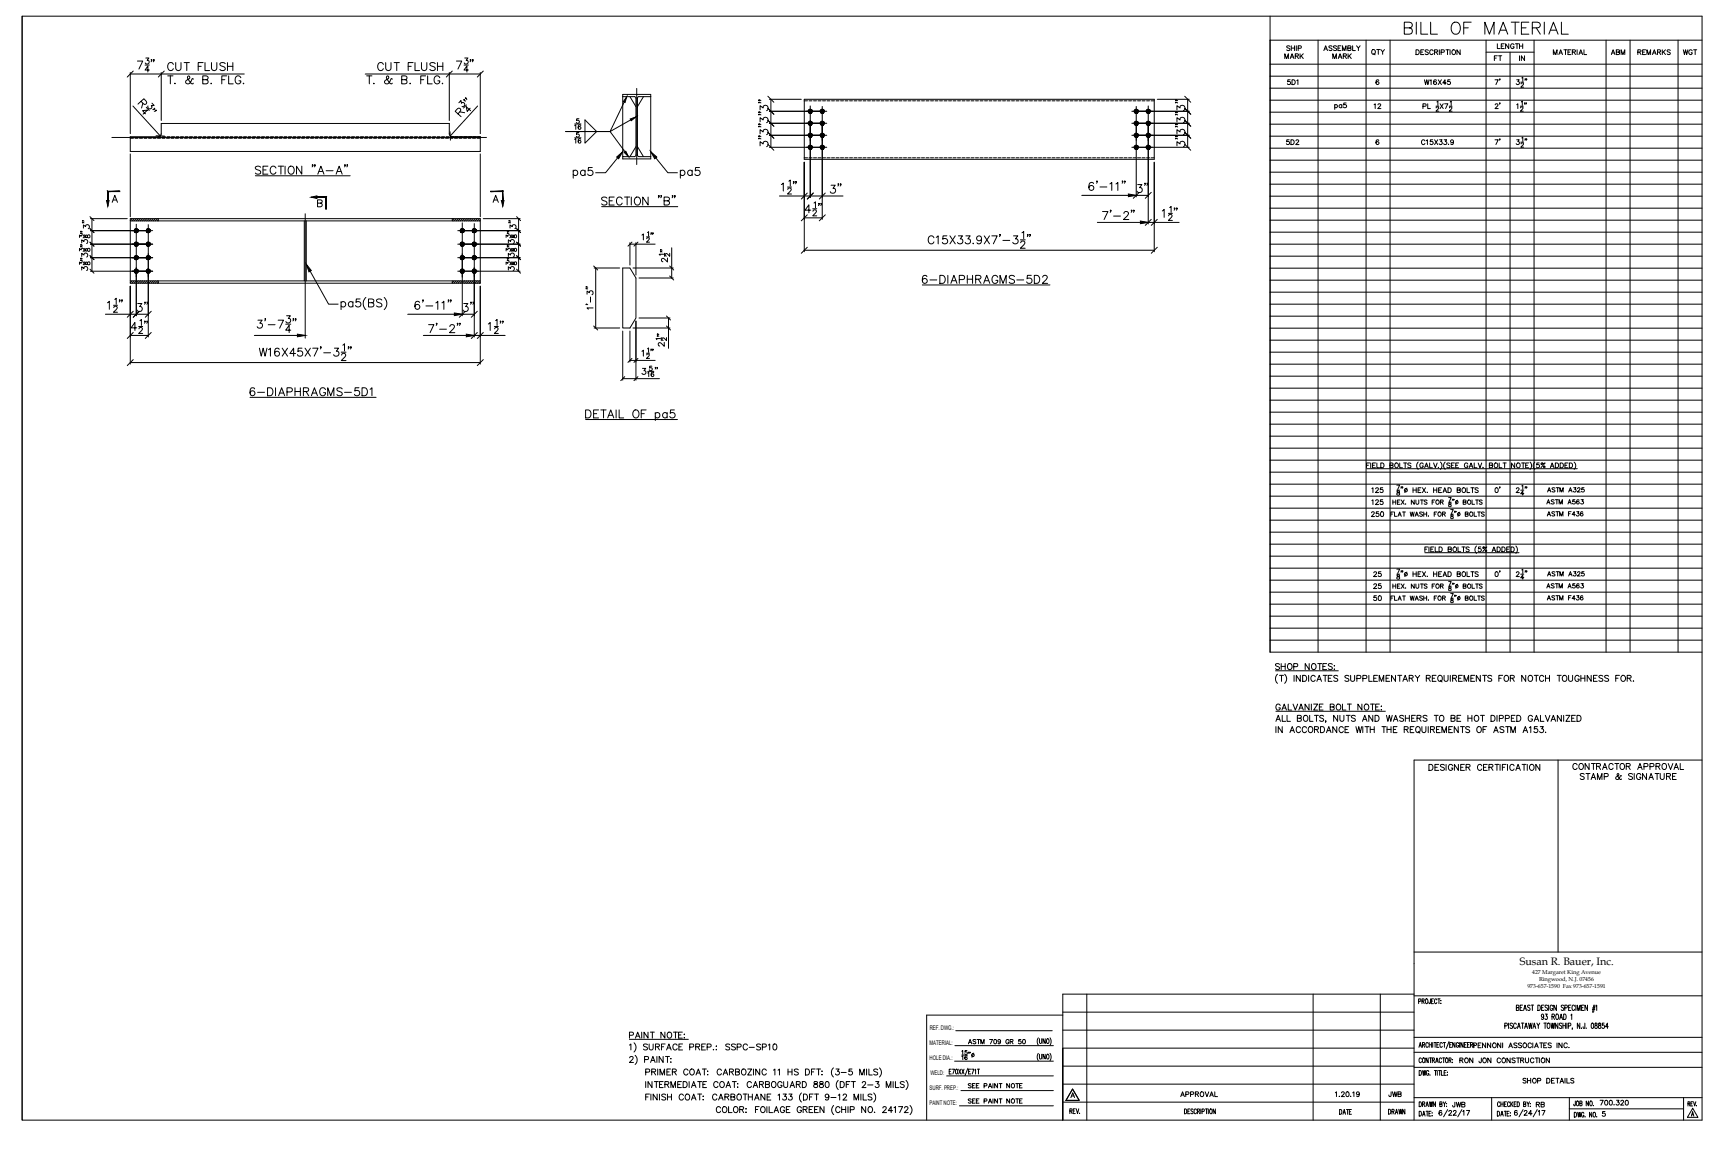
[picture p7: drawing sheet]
<svg xmlns="http://www.w3.org/2000/svg" width="914mm" height="610mm" viewBox="0 0 914 610" stroke-linecap="round" stroke-linejoin="round" font-family="sans-serif">
<defs><g id="words">
<text font-size="10.6" x="742" y="19">BILL OF MATERIAL</text>
<text font-size="10.1" x="134" y="94">SECTION &quot;A-A&quot;</text>
<g font-size="9.7">
<text x="302" y="96">pa5</text>
<text x="359" y="96">pa5</text>
<text x="317" y="110">SECTION &quot;B&quot;</text>
<text x="309" y="224">DETAIL OF pa5</text>
</g>
<g font-size="9.3">
<text x="582" y="117">7'-2&quot;</text>
<text x="487" y="152">6-DIAPHRAGMS-5D2</text>
</g>
<g font-size="8.8">
<text x="575" y="102">6'-11&quot;</text>
<text x="219" y="165">6'-11&quot;</text>
<text x="226" y="177">7'-2&quot;</text>
<text x="131" y="211">6-DIAPHRAGMS-5D1</text>
</g>
<text font-size="7.1" x="309" y="77" transform="rotate(-90 309 77)">516</text>
<g font-size="6.6">
<text x="706" y="59">pa5</text>
<text x="755" y="409">DESIGNER CERTIFICATION</text>
</g>
<g font-size="6.2">
<text x="725" y="30">QTY</text>
<text x="772" y="564">RON JON CONSTRUCTION</text>
</g>
<g font-size="5.7">
<text x="748" y="30">DESCRIPTION</text>
<text x="791" y="27">LENGTH</text>
<text x="821" y="30">MATERIAL</text>
<text x="852" y="30">ABM</text>
<text x="866" y="30">REMARKS</text>
<text x="890" y="30">WGT</text>
<text x="790" y="33">FT</text>
<text x="803" y="33">IN</text>
<text x="681" y="46">5D1</text>
<text x="753" y="46">W16X45</text>
<text x="795" y="46" transform="rotate(-90 795 46)">7'</text>
<text x="726" y="59">12</text>
<text x="795" y="59" transform="rotate(-90 795 59)">2'</text>
<text x="680" y="78">5D2</text>
<text x="751" y="78">C15X33.9</text>
<text x="795" y="78" transform="rotate(-90 795 78)">7'</text>
<text x="725" y="262">125</text>
<text x="795" y="262" transform="rotate(-90 795 262)">0'</text>
<text x="725" y="268">125</text>
<text x="725" y="274">250</text>
<text x="726" y="306">25</text>
<text x="795" y="306" transform="rotate(-90 795 306)">0'</text>
<text x="726" y="313">25</text>
<text x="726" y="319">50</text>
<text x="804" y="511">Susan R. Bauer, Inc.</text>
<text x="779" y="556">PENNONI ASSOCIATES INC.</text>
<text x="805" y="574">SHOP DETAILS</text>
<text x="624" y="581">APPROVAL</text>
<text x="706" y="581">1.20.19</text>
<text x="734" y="581">JWB</text>
<text x="768" y="587">JWB</text>
<text x="812" y="587">RB</text>
<text x="846" y="586">700.320</text>
<text x="708" y="591">DATE</text>
</g>
<g font-size="5.3">
<text x="818" y="261">ASTM A325</text>
<text x="818" y="268">ASTM A563</text>
<text x="818" y="274">ASTM F436</text>
<text x="818" y="306">ASTM A325</text>
<text x="818" y="312">ASTM A563</text>
<text x="818" y="319">ASTM F436</text>
<text x="512" y="554">ASTM 709 GR 50</text>
<text x="512" y="577">SEE PAINT NOTE</text>
<text x="512" y="585">SEE PAINT NOTE</text>
</g>
<g font-size="3.3">
<text x="492" y="545">REF. DWG.:</text>
<text x="492" y="553">MATERIAL:</text>
<text x="492" y="561">HOLE DIA.:</text>
<text x="492" y="569">WELD:</text>
<text x="492" y="577">SURF. PREP.:</text>
<text x="492" y="585">PAINT NOTE:</text>
</g>
<g font-size="3">
<text x="811" y="515">427 Margaret King Avenue</text>
<text x="814" y="519">Ringwood, N.J. 07456</text>
<text x="808" y="523">973-657-1590 Fax 973-657-1591</text>
</g>
</g></defs>
<!-- layer: DIMENSIONS -->
<g fill="none" stroke="#000" stroke-width=".53">
<path d="M69 38v33M69 39h60M73 32h3l-2 5M77 34h2M77 31h2l-1 1a1.1 1.1 0 0 1 1 2 1.1 1.1 0 0 1-2-1M79 37h-2l1-2v3M80 32v1M82 32l-1 1M85 38v26M92 34a1.6 1.6 0 0 0-2-1 1.6 1.6 0 0 0-1 2 1.7 1.7 0 0 0 0 2 1.7 1.7 0 0 0 3 0v-1M93 33v3l1 1h2v-4M97 33h3"/>
<path d="M99 33v4M105 35h1M108 33h-3v4M108 33v4h3M112 33v3l1 1h2v-4M119 34l-1-1-2 1 1 1 2 1-1 1h-2M120 35h3M120 33v4M123 33v4M193 39h61M203 34a1.6 1.6 0 0 0-2-1 1.6 1.6 0 0 0-1 2 1.7 1.7 0 0 0 0 2 1.7 1.7 0 0 0 3 0v-1M204 33v3l1 1h2v-4"/>
<path d="M209 33h2M210 33v4M216 35h2M219 33h-3v4M220 33v4h2M223 33v3l1 1h2v-4M230 34l-1-1-2 1 1 1 2 1-1 1h-2M231 35h3M231 33v4M234 33v4M238 38v26M242 32h2l-2 5"/>
<path d="M246 34h2M246 31h2l-1 1a1.1 1.1 0 0 1 0 2 1.1 1.1 0 0 1-1-1M248 37h-2l1-2v3M249 32v1M250 32v1M254 38v33M70 56l15 16M75 54l1 1 2-1-2-2-3 3M76 55l-1 2M77 57l2 1M80 55l2 1h-2a1.1 1.1 0 0 1-1 2 1.1 1.1 0 0 1-1-2M82 58h-1"/>
<path d="M83 58l-1 1M89 40h3M90 40v4M93 44h.1M102 42a2.5 2.5 0 0 1-4 2v-1l2-2v-1l-1 1v1l2 2h1M107 42h3v-1l-1-1h-2v4h3v-1l-1-1M112 44h.1M117 42h2M120 40h-3v4M121 40v4h2M127 41a1.5 1.5 0 0 0-1-1 1.5 1.5 0 0 0-2 2v1a1.5 1.5 0 0 0 2 1 1.5 1.5 0 0 0 1-1h-1M129 44h.1"/>
<path d="M194 40h3M195 40v4M198 44h.1M208 42h-1a2.5 2.5 0 0 1-3 2v-1l2-2-1-1-1 1 1 1 2 2h1M213 42h2v-1l-2-1v4h2v-1l-1-1M217 44h.1M223 42h1M225 40h-2v4M226 40v4h3M233 41a1.5 1.5 0 0 0-2-1 1.5 1.5 0 0 0-1 2v1a1.5 1.5 0 0 0 1 1 1.5 1.5 0 0 0 2-1h-1M234 44h.1M243 54l1-1v2a1.1 1.1 0 0 1 2 0 1.1 1.1 0 0 1-2 1"/>
<path d="M243 59l3 1M246 53v1M246 52l1 1M247 56l-2 1M249 57l-2 2v-3l2 3M253 56l-15 16M330 54l-7 16h-24M337 47v40M402 54h1M402 53h1M402 59l1 1M402 58v-2l2 1a1.4 1.4 0 0 1 2-1 1.5 1.5 0 0 1 0 3"/>
<path d="M407 53h17M407 59h30M408 53v25M429 56v49M435 56v60M599 59h30M601 56v48M608 56v62M612 53h17M622 54h1M622 53h1M622 59l1 1"/>
<path d="M623 58v-2l1 1a1.6 1.6 0 0 1 3-1 1.6 1.6 0 0 1-1 3M628 53v25M59 73h198M77 60l-2-1 3-1-2 2M85 71l-1 1M242 60l2-2-1-1-2 2 3 3M299 70h24l8 10M304 67l1-1v2M304 66h3M306 63h-1v1a.9 .9 0 0 1 1 0 .9 .9 0 0 1 0 1 .9 .9 0 0 1-1 0M307 66a1.1 1.1 0 0 0-1 1 1.1 1.1 0 0 0 1 1 .7 .7 0 0 0 0-1 .7 .7 0 0 0-1 1M316 69l-6-6v13l6-6"/>
<path d="M334 63l-11 7h-24M402 60l1 1M402 67h1M402 66h1M402 73l1 1M402 72h1M402 64v-2l2 1a1.4 1.4 0 0 1 2-1 1.5 1.5 0 0 1 0 3M402 71v-2l2 1a1.4 1.4 0 0 1 2-1 1.4 1.4 0 0 1 0 2M402 77v-2l2 1a1.4 1.4 0 0 1 2-1 1.5 1.5 0 0 1 0 3M407 65h30M407 78h30M407 72h30"/>
<path d="M599 65h30M599 78h30M599 72h30M622 60l1 1M622 67h1M622 66h1M622 73l1 1M622 72h1M623 64v-2l1 1a1.6 1.6 0 0 1 3-1 1.6 1.6 0 0 1-1 3M623 71v-2l1 1a1.6 1.6 0 0 1 3-1 1.4 1.4 0 0 1-1 2M623 77v-2l1 1a1.6 1.6 0 0 1 3-1 1.6 1.6 0 0 1-1 3M69 81v34"/>
<path d="M135 93h50M254 81v34M327 84l-7 7h-5M347 84l6 7h5M413 98l1-1v4M417 99h2M417 96l1-1v3M420 96v1M421 96v1M426 86v47M440 98h2l-1 2a1.4 1.4 0 0 1 1 2 1.6 1.6 0 0 1-3-1M444 97l-1 1"/>
<path d="M445 97v1M602 98h2l-1 1a1.6 1.6 0 0 1 1 3 1.4 1.4 0 0 1-2-1M606 97v1M607 97v1M611 86v47M44 118h.1M44 117h.1M48 116h19M49 116v28M70 116l-1 1M71 116l-1 1M72 116l-1 1"/>
<path d="M72 119v48M73 116l-1 1M74 116l-1 1M75 116l-1 1M77 116l-2 1M78 116l-1 1M78 119v59M79 116l-1 1M80 116l-1 1M81 116l-1 1M82 116l-1 1M83 116l-1 1"/>
<path d="M84 116l-1 1M162 113v66M240 116l-1 1M241 116l-1 1M242 116l-1 1M244 116l-2 1M245 118v49M245 116l-1 1M246 116l-1 1M247 116l-1 1M248 116l-1 1M249 116l-1 1"/>
<path d="M250 116l-1 1M251 118v60M251 116l-1 1M253 116l-2 1M254 116l-1 1M254 116v1M256 116h19M269 118h1M269 117h1M274 116v28M318 109h41M412 104h34"/>
<path d="M417 100v-1l2 1-2 3h2M426 115h9M429 111h-3l2-3v5M430 110h2M430 112l1-1 1 1-2 2h2M431 107h1v3M433 108v1M435 108l-1 1M572 103h36M581 118h43M615 112l1-1v4M618 113h2"/>
<path d="M618 114l1-1 1 1-2 3h2M619 110l1-1v3M622 110l-1 1M623 110v1M42 126v-2l1 1a.8 .8 0 0 1 1-1 1 1 0 0 1 0 2M42 133v-1h1a.8 .8 0 0 1 1 0 .8 .8 0 0 1 0 1M42 140v-1h1a.8 .8 0 0 1 1 0 .8 .8 0 0 1 0 1M43 123l1 1M43 122l1 1M43 130l1 1M43 130h1M43 138h1"/>
<path d="M43 137h1M43 129v-2l1 1a1.1 1.1 0 0 1 2-1 1.1 1.1 0 0 1 0 2M43 136v-2l1 1a1.1 1.1 0 0 1 2-1 1.1 1.1 0 0 1 0 2M44 121v-2l1 1a1.1 1.1 0 0 1 2-1 1.1 1.1 0 0 1 0 2M45 124v2M45 131v2M45 139v1M45 125v1h1a1 1 0 0 1 0-1 1 1 0 0 1 1 0v1l-1-1zM45 132l1 1 1-2a.7 .7 0 0 1 1 1 1.1 1.1 0 0 1-2 1v-1zM45 139l1 1 1-1a.8 .8 0 0 1 1 0 .8 .8 0 0 1-1 1l-1-1zM48 122h33M48 129h33"/>
<path d="M48 136h33M242 122h33M242 129h33M242 136h33M268 126v-2l1 1a.8 .8 0 0 1 1-1 1 1 0 0 1 0 2M268 133v-1h1a.8 .8 0 0 1 1 0 .8 .8 0 0 1 0 1M268 140v-1h1a.8 .8 0 0 1 1 0 .8 .8 0 0 1 0 1M269 123v1M269 122v1M269 130v1M269 130h.1M269 138h.1"/>
<path d="M269 137h.1M269 129v-2l1 1a1.1 1.1 0 0 1 2-1 1.1 1.1 0 0 1 0 2M269 136v-2l1 1a1.1 1.1 0 0 1 2-1 1.1 1.1 0 0 1 0 2M270 121v-2l1 1a1.1 1.1 0 0 1 2-1 1.1 1.1 0 0 1-1 2M271 124v2M271 131v2M271 139v1M271 125v1h1a1 1 0 0 1 0-1 1 1 0 0 1 1 0v1l-1-1zM271 132l1 1 1-2a.8 .8 0 0 1 0 1 .8 .8 0 0 1-1 1v-1zM271 139l1 1 1-1a.8 .8 0 0 1 0 1l-1-1zM333 129h14M333 128v12"/>
<path d="M337 128v18M340 124v3M342 125h2M342 126h1h1l-2 2h2M343 123v2M345 123l-1 1M346 123l-1 1M350 133h.1M350 132h.1M351 135h-2M352 134v2M353 137v2l-2-2h-1l1 2"/>
<path d="M354 134v2l-2-2v1l1 1M355 131v16M426 132h185M494 126a1.5 1.5 0 0 0-2-1 1.5 1.5 0 0 0-1 1v1a1.5 1.5 0 0 0 1 2 1.5 1.5 0 0 0 2-1M495 126l1-1v4M501 125h-2v2a1.5 1.5 0 0 1 2 0 1.5 1.5 0 0 1 0 2 1.5 1.5 0 0 1-2-1M503 125l3 4M506 125l-3 4M507 125h2l-1 1a1.6 1.6 0 0 1 1 3 1.4 1.4 0 0 1-2-1M511 125h2l-1 1a1.6 1.6 0 0 1 1 3 1.4 1.4 0 0 1-2-1M515 129h.1M519 126a1.3 1.3 0 0 1-1 1 1.3 1.3 0 0 1-1-2 1.3 1.3 0 0 1 2 0v1a2 2 0 0 1-1 3l-1-1"/>
<path d="M521 125l3 4M524 125l-3 4M525 125h3l-2 4M529 124v1M531 127h3M536 125h3l-2 1a1.6 1.6 0 0 1 1 3 1.4 1.4 0 0 1-2-1M540 127h3M540 128h1h1l-2 3h3M541 123l1-1v4M544 124v1M545 124v1M43 143v-2l1 1a1.1 1.1 0 0 1 2-1 1.1 1.1 0 0 1 0 2"/>
<path d="M48 144h33M61 158v3M63 159v1M65 159l-1 1M69 151v42M70 149l-1 1M71 149l-1 1M72 149l-1 1M73 149l-1 1M74 149l-1 1M75 149l-1 1M77 149l-2 1"/>
<path d="M77 160l-1 1M78 149l-1 1M78 160v1M79 149l-1 1M80 149l-1 1M81 149l-1 1M82 149l-1 1M83 149l-1 1M84 149l-1 1M164 144l10 17h5M180 160v4M187 160v2"/>
<path d="M191 158h-2l-1 2a1.5 1.5 0 0 1 3 0 1.5 1.5 0 0 1-1 2 1.5 1.5 0 0 1-2 0M194 157a4 4 0 0 0 0 7M202 159l-1-1-2 1 1 1 2 1v1h-1h-2M203 157a4 4 0 0 1 0 7M240 149l-1 1M241 149l-1 1M242 144h33M242 149l-1 1M244 149l-2 1M245 149l-1 1M246 149l-1 1M247 149l-1 1"/>
<path d="M248 149l-1 1M249 149l-1 1M249 160v1M250 149l-1 1M251 160l-1 1M251 149l-1 1M253 149l-2 1M254 149l-1 1M254 149v1M254 151v42M269 143v-2l1 1a1.1 1.1 0 0 1 1-1 1.1 1.1 0 0 1 1 1 1.1 1.1 0 0 1 0 1M310 153h1"/>
<path d="M310 152h1M311 156v-2l1 1a1.1 1.1 0 0 1 2-1 1.1 1.1 0 0 1-1 2M312 157v3M314 142h14M315 142v32M335 142h21M338 147h18M488 151h68M56 166h22M57 160l1-1v5M60 162h2M60 163l1-1 1 1-2 2h2"/>
<path d="M69 178h9M72 173h-3l2-2v4M73 161h2l-1 1a1.6 1.6 0 0 1 1 3 1.6 1.6 0 0 1-3-1M73 173h3M74 174l1-1v1l-2 2h3M74 170l1-1v3M77 170l-1 1M78 170v1M135 178h27M136 169h3l-2 2a1.4 1.4 0 0 1 2 2 1.5 1.5 0 0 1-3 0M141 169l-1 1M142 172h4"/>
<path d="M147 169h3l-2 5M151 172h3M152 167h2l-1 2a1.3 1.3 0 0 1 1 1 1.3 1.3 0 0 1-1 1 1.3 1.3 0 0 1-2-1M154 175h-3l2-3v4M155 169v1M157 169l-1 1M180 160a1.5 1.5 0 0 1 3 0 1.4 1.4 0 0 1 0 2 1.5 1.5 0 0 1-3 0M187 160a1.4 1.4 0 0 0-2 0 1.4 1.4 0 0 0 0 2 1.4 1.4 0 0 0 2 0M195 160h2l1-1-3-1v4h3v-1l-1-1M216 166h35M224 178h43M245 161h3l-2 1a1.6 1.6 0 0 1 1 3 1.4 1.4 0 0 1-2-1"/>
<path d="M258 171h1v4M262 173h2M262 174l1-1 1 1-2 2h2M262 170l1-1v3M265 170v1M266 170v1M310 161h1M314 163h-3v1M314 174h14M330 175v26M333 175v17M335 174h20"/>
<path d="M337 170v31M338 168h17M348 178h1M348 177h1M350 179h-3l1 1M350 179v1M353 179v1l-2-1-1 1h1M354 168v16M69 192h185M137 184l1 4 1-4 1 4 1-4M142 185l1-1v4M148 185v-1a2.1 2.1 0 0 0-3 2 2.1 2.1 0 0 0 2 2 1.3 1.3 0 0 0 1-1 1.3 1.3 0 0 0-1-1 1.3 1.3 0 0 0-2 1"/>
<path d="M149 184l3 4M152 184l-3 4M156 187h-3l2-3v4M160 184h-2v2a1.5 1.5 0 0 1 2 0 1.5 1.5 0 0 1 0 2 1.5 1.5 0 0 1-3 0M161 184l3 4M164 184l-3 4M165 184h3l-2 4M170 184v1M171 187h4M177 184h2l-1 2a1.4 1.4 0 0 1 1 2 1.4 1.4 0 0 1-2 0M181 186h2M181 188v-1l2 1-2 3h2"/>
<path d="M181 183l1-1v4M185 184l-1 1M186 184l-1 1M333 191h14M340 186v-1v3M340 195h2l-1 1a1.1 1.1 0 0 1 1 2 1.1 1.1 0 0 1-2 0M342 187h2M342 188l1-1 1 1-2 2h2M343 185v-1v2M343 197v2M343 197h3M345 185l-1 1"/>
<path d="M345 194h-1v1a.8 .8 0 0 1 1 0 .8 .8 0 0 1 0 1 .8 .8 0 0 1-1 0M346 185l-1 1M346 197a1.1 1.1 0 0 0-2 1 1.1 1.1 0 0 0 2 1 .7 .7 0 0 0 0-1 .7 .7 0 0 0-1 1M347 194v1M348 194v1M352 181v2l-3-2-1 1 1 1M132 210h67M330 200h19M310 222h48M568 576l3 6h-7z"/>
</g>
<!-- layer: OBJECT -->
<g fill="none" stroke="#000" stroke-width=".53">
<path d="M330 51v-1h14v34h-14v-1M330 51h6v1l1 30-1 1h-6zM333 51l4 5M337 52v30M340 51l-3 5M344 51h-6l-1 1M426 53h185v31h-185zM426 53h1M428 53h2M430 53h2M433 53h1M435 53h2"/>
<path d="M438 53h1M440 53h2M442 53h2M445 53h1M447 53h2M450 53h1M452 53h2M454 53h2M457 53h1M459 53h2M461 53h2M464 53h1"/>
<path d="M466 53h2M469 53h1M471 53h2M473 53h2M476 53h1M478 53h2M480 53h2M483 53h1M485 53h2M488 53h1M490 53h2M492 53h2"/>
<path d="M495 53h1M497 53h2M500 53h1M502 53h2M504 53h2M507 53h1M509 53h2M511 53h2M514 53h1M516 53h2M519 53h1M521 53h2"/>
<path d="M523 53h2M526 53h1M528 53h2M530 53h2M533 53h1M535 53h2M538 53h1M540 53h2M542 53h2M545 53h1M547 53h2M550 53h1"/>
<path d="M552 53h2M554 53h2M557 53h1M559 53h2M561 53h2M564 53h1M566 53h2M569 53h1M571 53h2M573 53h2M576 53h1M578 53h2"/>
<path d="M581 53h1M583 53h1M585 53h2M588 53h1M590 53h2M592 53h2M595 53h1M597 53h2M600 53h1M602 53h2M604 53h2M607 53h1"/>
<path d="M609 53h2M69 73h2M71 73h2M74 73h1M76 73h2M79 73h1M81 73h2M83 73h2M85 72h-16v8h185v-8h-16M86 73h1M86 72h2M88 73h2"/>
<path d="M88 72h2M90 73h2M91 72h1M93 73h1M93 72h2M95 73h2M96 72h1M98 73h1M98 72h2M100 73h2M100 72h2M102 73h2"/>
<path d="M103 72h1M105 73h1M105 72h2M107 73h2M107 72h2M110 73h1M110 72h1M112 73h2M112 72h2M114 73h2M115 72h1M117 73h1"/>
<path d="M117 72h2M119 73h2M119 72h2M121 73h2M122 72h1M124 73h1M124 72h2M126 73h2M126 72h2M129 73h1M129 72h1M131 73h2"/>
<path d="M131 72h2M133 73h2M134 72h1M136 73h1M136 72h2M138 73h2M138 72h2M141 73h1M141 72h1M143 73h1M143 72h2M145 73h2"/>
<path d="M146 72h1M148 73h1M148 72h1M150 73h2M150 72h2M152 73h2M153 72h1M155 73h1M155 72h2M157 73h2M157 72h2M160 73h1"/>
<path d="M160 72h1M162 73h2M162 72h2M164 73h2M165 72h1M167 73h1M167 72h2M169 73h2M169 72h2M171 73h2M172 72h1M174 73h1"/>
<path d="M174 72h2M176 73h2M177 72h1M179 73h1M179 72h1M181 73h2M181 72h2M183 73h2M184 72h1M186 73h1M186 72h2M188 73h2"/>
<path d="M188 72h2M191 73h1M191 72h1M193 73h1M193 72h2M195 73h2M196 72h1M198 73h1M198 72h1M200 73h2M200 72h2M202 73h2"/>
<path d="M203 72h1M205 73h1M205 72h2M207 73h2M207 72h2M210 73h1M210 72h1M212 73h2M212 72h2M214 73h2M215 72h1M217 73h1"/>
<path d="M217 72h2M219 73h2M219 72h2M221 73h2M222 72h1M224 73h1M224 72h2M226 73h2M226 72h2M229 73h1M229 72h1M231 73h2"/>
<path d="M231 72h2M233 73h2M234 72h1M236 73h1M236 72h2M238 73h2M239 72l-1-1v-6h-153v6l-1 1M241 73h1M243 73h1M245 73h2M248 73h1M250 73h2"/>
<path d="M252 73h2M337 78l-4 5M337 78l3 5M337 82l1 1h6M426 83h1M428 83h2M430 83h2M433 83h1M435 83h2M438 83h1M440 83h2M442 83h2"/>
<path d="M445 83h1M447 83h2M450 83h1M452 83h2M454 83h2M457 83h1M459 83h2M461 83h2M464 83h1M466 83h2M469 83h1M471 83h2"/>
<path d="M473 83h2M476 83h1M478 83h2M480 83h2M483 83h1M485 83h2M488 83h1M490 83h2M492 83h2M495 83h1M497 83h2M500 83h1"/>
<path d="M502 83h2M504 83h2M507 83h1M509 83h2M511 83h2M514 83h1M516 83h2M519 83h1M521 83h2M523 83h2M526 83h1M528 83h2"/>
<path d="M530 83h2M533 83h1M535 83h2M538 83h1M540 83h2M542 83h2M545 83h1M547 83h2M550 83h1M552 83h2M554 83h2M557 83h1"/>
<path d="M559 83h2M561 83h2M564 83h1M566 83h2M569 83h1M571 83h2M573 83h2M576 83h1M578 83h2M581 83h1M583 83h1M585 83h2"/>
<path d="M588 83h1M590 83h2M592 83h2M595 83h1M597 83h2M600 83h1M602 83h2M604 83h2M607 83h1M609 83h2M69 116h185v34h-185zM69 117h185"/>
<path d="M84 116v1M161 117v32M162 117v32M239 116v1M69 149h185M84 149v1M239 149v1M330 142h3l4 5v21l-4 6h-3z"/>
</g>
<!-- layer: 0 -->
<g fill="none" stroke="#000" stroke-width=".53">
<path d="M71 38l-4 3M87 38l-3 3M239 38l-3 3M256 38l-3 3M406 57l3 3M406 51l3 3M627 57l3 3M627 51l3 3M83 72h4M238 70v4M406 64l3 3M406 70l3 3"/>
<path d="M406 76l3 4M627 64l3 3M627 70l3 3M627 76l3 4M48 115l2 2M273 115l2 2M427 102l-3 3M427 114l-3 3M430 102l-3 3M437 102l-3 3M437 114l-3 3M603 102l-3 3"/>
<path d="M609 102l-3 3M609 116l-3 3M612 116l-3 3M48 121l2 2M48 128l2 2M48 135l2 2M273 121l2 2M273 128l2 2M273 135l2 2M334 128l-2 2M338 128l-3 2M427 131l-3 3"/>
<path d="M612 131l-3 3M48 142l2 3M273 142l2 3M314 141l2 2M354 146l2 2M354 141l2 2M71 165l-4 3M71 176l-4 3M74 165l-3 3M80 165l-3 3M80 176l-3 3M246 165l-3 3"/>
<path d="M253 165l-4 3M253 176l-4 3M256 176l-3 3M314 173l2 2M353 173l2 2M353 167l2 2M71 190l-4 3M256 190l-3 3M331 199l-3 2M334 190l-2 2M338 199l-3 2M338 190l-3 2"/>
</g>
<!-- layer: DIMENSIONS -->
<g fill="#000" stroke="#000" stroke-width=".53">
<path d="M332 51l-1 3h-1zM429 59h1zM435 59h1zM601 59h1zM608 59h1zM334 63l3-1-3 2zM429 65h1zM429 78h1zM429 72h1zM435 65h1zM435 78h1zM435 72h1z"/>
<path d="M601 65l1 1zM601 78h1zM601 72h1zM608 65l1 1zM608 78h1zM608 72h1zM326 83l4-3-3 4zM330 81l1-1 2 3zM344 80l4 3-2 1zM597 103h4l-4 1zM603 117l5 1h-5zM72 122h1z"/>
<path d="M72 129h1v1zM72 136h1zM78 122h2h-1zM78 129h2l-1 1zM78 136h2zM245 122h1zM245 129h1v1zM245 136h1zM251 122h1zM251 129h1v1zM251 136h1zM72 144h1z"/>
<path d="M78 144h2zM162 140l3 3-1 1zM245 144v1v-1zM245 144h1zM251 144h1zM157 177l5 1h-5zM240 166h5l-5 1zM247 177l4 1h-4z"/>
<path d="M428 59v1l1-1zM429 59l-1 1zM429 59v1z"/>
<path d="M428 58l1 1zM428 58l1 1h-1zM428 59h1z"/>
<path d="M429 59v1zM429 59l1 1zM429 59l1 1v-1z"/>
<path d="M429 58v1v-1zM428 58l1 1zM428 58l1 1z"/>
<path d="M429 59h1v-1zM429 59l1-1zM429 58v1z"/>
<path d="M434 59v1l1-1zM435 59l-1 1zM435 59v1z"/>
<path d="M434 58l1 1zM434 58l1 1h-1zM434 59h1z"/>
<path d="M435 59v1h1zM435 59l1 1zM435 59l1 1v-1z"/>
<path d="M435 58v1l1-1zM435 58v1zM434 58l1 1z"/>
<path d="M435 59h1v-1zM435 59l1-1zM436 58l-1 1z"/>
<path d="M600 59l1 1v-1zM601 59v1zM601 59v1z"/>
<path d="M601 58h-1l1 1zM600 58l1 1h-1zM600 59h1z"/>
<path d="M601 59v1h1zM601 59l1 1zM601 59l1 1v-1z"/>
<path d="M601 58v1l1-1zM601 58v1zM601 58v1z"/>
<path d="M601 59h1v-1zM601 59l1-1zM602 58l-1 1z"/>
<path d="M607 59v1l1-1zM608 59l-1 1zM608 59v1z"/>
<path d="M607 58l1 1zM607 58l1 1h-1zM607 59h1z"/>
<path d="M608 59v1zM608 59v1zM608 59v1l1-1z"/>
<path d="M608 58v1v-1zM607 58l1 1zM607 58l1 1z"/>
<path d="M608 59h1v-1zM608 59v-1h1zM608 58v1z"/>
<path d="M428 66l1-1zM428 66l1-1-1 1zM429 65v1z"/>
<path d="M428 78v1l1-1zM429 78l-1 1zM429 78v1z"/>
<path d="M428 72h1zM429 72h-1zM429 72v1z"/>
<path d="M428 64v1h1zM428 65h1h-1zM428 65h1z"/>
<path d="M428 77v1h1zM428 78h1h-1zM428 78h1z"/>
<path d="M428 71l1 1zM428 71l1 1h-1zM428 72h1z"/>
<path d="M429 65v1zM429 65l1 1h-1zM429 65l1 1z"/>
<path d="M429 78v1zM429 78l1 1zM429 78l1 1v-1z"/>
<path d="M429 72v1zM429 72h1zM429 72h1z"/>
<path d="M429 64v1v-1zM428 64l1 1zM428 64l1 1z"/>
<path d="M429 77v1v-1zM428 77l1 1zM428 77l1 1z"/>
<path d="M429 71v1v-1zM428 71l1 1zM428 71l1 1z"/>
<path d="M429 65h1zM429 65l1-1zM429 64v1z"/>
<path d="M429 78h1zM429 78l1-1zM429 77v1z"/>
<path d="M429 72h1v-1zM429 72l1-1zM429 71v1z"/>
<path d="M434 66l1-1zM434 66l1-1v1zM435 65v1z"/>
<path d="M434 78v1l1-1zM435 78l-1 1zM435 78v1z"/>
<path d="M434 72h1zM435 72h-1zM435 72v1z"/>
<path d="M434 64v1h1zM434 65h1h-1zM434 65h1z"/>
<path d="M434 77v1h1zM434 78h1h-1zM434 78h1z"/>
<path d="M434 71l1 1zM434 71l1 1h-1zM434 72h1z"/>
<path d="M435 65v1h1zM435 65l1 1zM435 65l1 1z"/>
<path d="M435 78v1h1zM435 78l1 1zM435 78l1 1v-1z"/>
<path d="M435 72v1h1zM435 72h1zM435 72h1z"/>
<path d="M435 64v1l1-1zM435 64v1zM434 64l1 1z"/>
<path d="M435 77v1l1-1zM435 77v1zM434 77l1 1z"/>
<path d="M435 71v1l1-1zM435 71v1zM434 71l1 1z"/>
<path d="M435 65h1zM435 65l1-1zM436 64l-1 1z"/>
<path d="M435 78h1zM435 78l1-1zM436 77l-1 1z"/>
<path d="M435 72h1v-1zM435 72l1-1zM436 71l-1 1z"/>
<path d="M600 66h1v-1zM601 65v1zM601 65v1z"/>
<path d="M600 78l1 1v-1zM601 78v1zM601 78v1z"/>
<path d="M600 72h1zM601 72v1z"/>
<path d="M601 64l-1 1h1zM600 65h1h-1zM600 65h1z"/>
<path d="M601 77l-1 1h1zM600 78h1h-1zM600 78h1z"/>
<path d="M601 71h-1l1 1zM600 71l1 1h-1zM600 72h1z"/>
<path d="M601 65v1h1zM601 65l1 1zM601 65l1 1z"/>
<path d="M601 78v1h1zM601 78l1 1zM601 78l1 1v-1z"/>
<path d="M601 72v1h1zM601 72h1zM601 72h1z"/>
<path d="M601 64v1l1-1zM601 64v1zM601 64v1z"/>
<path d="M601 77v1l1-1zM601 77v1zM601 77v1z"/>
<path d="M601 71v1l1-1zM601 71v1zM601 71v1z"/>
<path d="M601 65h1zM601 65l1-1v1zM602 64l-1 1z"/>
<path d="M601 78h1zM601 78l1-1v1zM602 77l-1 1z"/>
<path d="M601 72h1v-1zM601 72l1-1zM602 71l-1 1z"/>
<path d="M607 66l1-1zM608 65l-1 1zM608 65v1z"/>
<path d="M607 78v1l1-1zM608 78l-1 1zM608 78v1z"/>
<path d="M607 72h1zM608 72h-1zM608 72v1z"/>
<path d="M607 64v1h1zM607 65h1h-1zM607 65h1z"/>
<path d="M607 77v1h1zM607 78h1h-1zM607 78h1z"/>
<path d="M607 71l1 1zM607 71l1 1h-1zM607 72h1z"/>
<path d="M608 65v1zM608 65v1zM608 65v1h1z"/>
<path d="M608 78v1zM608 78v1zM608 78v1l1-1z"/>
<path d="M608 72v1zM608 72h1z"/>
<path d="M608 64v1v-1zM607 64l1 1zM607 64l1 1z"/>
<path d="M608 77v1v-1zM607 77l1 1zM607 77l1 1z"/>
<path d="M608 71v1v-1zM607 71l1 1zM607 71l1 1z"/>
<path d="M608 65h1zM608 65v-1l1 1zM608 64v1z"/>
<path d="M608 78h1zM608 78v-1l1 1zM608 77v1z"/>
<path d="M608 72h1v-1zM608 72v-1h1zM608 71v1z"/>
<path d="M71 122h1zM71 123l1-1zM72 122v1z"/>
<path d="M71 130l1-1zM71 130l1-1zM72 129v1z"/>
<path d="M71 137l1-1zM71 137l1-1v1zM72 136v1z"/>
<path d="M71 121l1 1zM71 122h1zM71 122h1z"/>
<path d="M71 128l1 1zM71 129h1h-1zM71 129v1l1-1z"/>
<path d="M71 136h1zM71 136h1h-1zM71 136h1z"/>
<path d="M72 122v1zM72 122l1 1h-1zM72 122l1 1z"/>
<path d="M72 129v1zM72 129l1 1h-1zM72 129l1 1z"/>
<path d="M72 136v1zM72 136l1 1h-1zM72 136l1 1z"/>
<path d="M72 121v1zM72 121v1zM71 121l1 1v-1z"/>
<path d="M72 128v1zM72 128v1zM71 128l1 1z"/>
<path d="M72 135v1zM72 135v1zM71 136h1z"/>
<path d="M72 122h1zM72 122l1-1zM72 121v1l1-1z"/>
<path d="M72 129h1zM72 129l1-1zM72 128v1l1-1z"/>
<path d="M72 136h1zM72 136h1zM72 135v1h1z"/>
<path d="M77 122h1zM78 123v-1zM78 122v1z"/>
<path d="M77 130l1-1zM78 130v-1zM78 129v1z"/>
<path d="M77 137l1-1zM78 137v-1v1zM78 136v1z"/>
<path d="M78 121v1zM77 122h1zM77 122h1z"/>
<path d="M78 128v1zM77 129h1h-1zM77 129v1l1-1z"/>
<path d="M77 136h1h-1zM77 136h1z"/>
<path d="M78 122v1zM78 122l1 1zM78 122l1 1z"/>
<path d="M78 129v1zM78 129l1 1zM78 129l1 1z"/>
<path d="M78 136v1zM78 136l1 1zM78 136l1 1z"/>
<path d="M78 121v1zM78 121v1zM78 121v1v-1z"/>
<path d="M78 128v1zM78 128v1zM78 128v1z"/>
<path d="M78 135v1zM78 135v1z"/>
<path d="M78 122h2zM78 122l1-1zM79 121l-1 1 1-1z"/>
<path d="M78 129h2h-1zM78 129l1-1zM79 128l-1 1 1-1z"/>
<path d="M78 136h2h-1zM78 136h1zM79 135l-1 1h1z"/>
<path d="M244 122h1zM244 123l1-1zM245 122l-1 1h1z"/>
<path d="M244 130l1-1zM244 130l1-1zM245 129l-1 1h1z"/>
<path d="M244 137l1-1zM244 137l1-1-1 1zM245 136l-1 1h1z"/>
<path d="M244 121l1 1zM244 122h1zM244 122h1z"/>
<path d="M244 128l1 1zM244 129h1h-1zM244 129v1l1-1z"/>
<path d="M244 136h1zM244 136h1h-1zM244 136h1z"/>
<path d="M245 122v1zM245 122v1zM245 122v1z"/>
<path d="M245 129v1zM245 129v1zM245 129v1z"/>
<path d="M245 136v1zM245 136v1zM245 136v1z"/>
<path d="M245 121v1v-1zM244 121h1v1zM244 121l1 1-1-1z"/>
<path d="M245 128v1v-1zM244 128h1v1zM244 128l1 1z"/>
<path d="M245 135v1v-1zM244 135h1v1zM244 136h1z"/>
<path d="M245 122h1zM245 122v-1zM245 121v1v-1z"/>
<path d="M245 129h1zM245 129v-1zM245 128v1z"/>
<path d="M245 136h1zM245 135v1z"/>
<path d="M250 122h1zM250 123l1-1zM251 122v1z"/>
<path d="M250 130l1-1zM250 130l1-1zM251 129v1z"/>
<path d="M250 137l1-1zM250 137l1-1v1zM251 136v1z"/>
<path d="M250 121l1 1zM250 122h1zM250 122h1z"/>
<path d="M250 128l1 1zM250 129h1h-1zM250 129v1l1-1z"/>
<path d="M250 136h1zM250 136h1h-1zM250 136h1z"/>
<path d="M251 122v1zM251 122l1 1zM251 122l1 1z"/>
<path d="M251 129v1zM251 129l1 1zM251 129l1 1z"/>
<path d="M251 136v1zM251 136l1 1h-1zM251 136l1 1z"/>
<path d="M251 121v1v-1zM251 121v1zM250 121l1 1v-1z"/>
<path d="M251 128v1v-1zM251 128v1zM250 128l1 1z"/>
<path d="M251 135v1v-1zM251 135v1zM250 136h1z"/>
<path d="M251 122h1zM251 122l1-1zM251 121v1l1-1z"/>
<path d="M251 129h1zM251 129l1-1zM251 128v1z"/>
<path d="M251 136h1zM251 136h1zM251 135v1z"/>
<path d="M71 144h1zM71 144h1zM72 144v1z"/>
<path d="M71 143l1 1zM71 143l1 1h-1zM71 144h1z"/>
<path d="M72 144v1zM72 144h1h-1zM72 144h1z"/>
<path d="M72 142v2zM72 142v2zM71 143l1 1v-2z"/>
<path d="M72 144h1v-1zM72 144l1-1zM72 142v2l1-1z"/>
<path d="M77 144h1zM78 144v1z"/>
<path d="M78 143v1zM77 143l1 1h-1zM77 144h1z"/>
<path d="M78 144v1zM78 144h1zM78 144h1z"/>
<path d="M78 142v2zM78 142v2zM78 143v1v-2z"/>
<path d="M78 144h2l-1-1zM78 144l1-1zM79 142l-1 2 1-1z"/>
<path d="M244 144h1zM244 144h1h-1zM245 144h-1l1 1z"/>
<path d="M244 143l1 1zM244 143l1 1h-1zM244 144h1z"/>
<path d="M245 142v2v-2zM244 142h1v2zM244 143l1 1-1-2z"/>
<path d="M245 144h1v-1zM245 144v-1zM245 142v2v-1z"/>
<path d="M250 144h1zM250 144h1zM251 144v1z"/>
<path d="M250 143l1 1zM250 143l1 1h-1zM250 144h1z"/>
<path d="M251 144v1v-1zM251 144h1h-1zM251 144h1z"/>
<path d="M251 142v2v-2zM251 142v2zM250 143l1 1v-2z"/>
<path d="M251 144h1v-1zM251 144l1-1zM251 142v2l1-1z"/>
</g>
<!-- layer: DETAIL -->
<g fill="#000" stroke="#000" stroke-width=".53">
<path d="M56 106h2l-1 3zM165 104h3v1zM265 106h2l-1 3z"/>
<path d="M57 101v5zM57 101v5zM57 101h6zM57 101h6z"/>
<path d="M167 104h6zM167 104h6zM173 104v7zM172 104l1 7z"/>
<path d="M266 101v5zM266 101v5zM260 101h6zM260 101h6z"/>
</g>
<!-- layer: DIMENSION -->
<path d="M57 106v3M59 107l2-4 1 4M60 106h2M165 104h2M168 107h2v-1h-2v3h2v-1v-1M261 107l1-4 2 4M261 106h2M266 106v3" fill="none" stroke="#000" stroke-width=".53"/>
<!-- layer: TITLEBLOCK -->
<g fill="none" stroke="#000" stroke-width=".53">
<path d="M12 9v584M12 9h889v584h-889zM672 9v336h229M672 21h229M672 34h229M680 31v-3l1 3 1-3v3M683 25h-2l2 1-1 1-1-1M683 31l1-3 1 3M683 30h1M683 25h2M683 24v3M685 24v3"/>
<path d="M685 30h2v-1l-2-1v3M686 24v3M686 30l1 1M687 26l1-1h1l-2-1v3M688 28v3M689 30l1 1M690 28l-2 2M697 21v324M701 27v-3l1 3M701 26h1M705 25h-2l2 1-1 1-1-1M705 31v-3l1 3 1-3v3"/>
<path d="M707 25h-1l1 1v1l-1-1M708 25h1M708 31l1-3 1 3M709 30h1M710 24h-2v3h2M710 27v-3l1 3 1-3v3M711 30h1l1-1-2-1v3M712 30l1 1M713 25h2l-2-1v3h2l-1-2M713 28v3M714 30l1 1M715 28l-2 2"/>
<path d="M716 24v3h1M718 24l1 1 1-1M719 25v2M723 21v324M736 21v324M786 21v324M786 28h26M799 28v317M812 21v324M850 21v324M863 21v324M888 21v324"/>
<path d="M672 40h229M672 47h229M672 53h229M672 59h229M672 66h229M672 72h229M672 78h229M672 85h229M672 91h229M672 97h229M672 104h229M672 110h229"/>
<path d="M672 117h229M672 123h229M672 129h229M672 136h229M672 142h229M672 148h229M672 155h229M672 161h229M672 167h229M672 174h229M672 180h229M672 186h229"/>
<path d="M672 193h229M672 199h229M672 205h229M672 212h229M672 218h229M672 224h229M672 231h229M672 237h229M672 244h229M672 250h229M672 256h229M672 263h229"/>
<path d="M672 269h229M672 275h229M672 282h229M672 288h229M672 294h229M672 301h229M672 307h229M672 313h229M672 320h229M672 326h229M672 332h229M672 339h229"/>
<path d="M675 355h33M676 357a3 3 0 0 0 0 5M677 352l-1-1-1 1 2 2h-1h-1M677 357h2M678 351v3M678 353h2M678 357v4M680 357a3 3 0 0 1 0 5M680 351v3M685 353h1l1-2h-2v3M685 357v4M688 357v4l-2-4v4"/>
<path d="M689 357h1a1.7 1.7 0 0 1 1 2 1.7 1.7 0 0 1-1 2h-1zM692 357v4M693 351v3l-2-3v3M696 358a1.2 1.2 0 0 0-1-1 1.2 1.2 0 0 0-1 2 1.2 1.2 0 0 0 1 2 1.2 1.2 0 0 0 1-1M697 351h2M697 359h2M698 351v3M700 353h1M700 357h2M701 357v4M702 351h-2v3h2M703 359h1"/>
<path d="M705 357h-2v4h2M705 352l-1-1-1 1 2 1v1h-1h-1M706 352h.1M706 354h.1M708 358l-1-1-1 1v1h2v1l-1 1-1-1M714 358l-1-1-1 1 2 1v1l-1 1-1-1M715 357v3l1 1 1-1v-3M718 359h2v-1l-2-1v4M721 359h2v-1l-2-1v4M724 357v4h2M727 359h1M729 357h-2v4h2"/>
<path d="M733 359h2M735 357h-2v4h2M738 357v4l-2-4v4M740 357h2M741 357v4M743 359h1M746 359h2v-1l-2-1v4M747 359l1 2M749 357l1 2 1-2M750 359v2M755 359h2v-1l-2-1v4M756 359l1 2"/>
<path d="M758 359h1M760 357h-2v4h2M762 360l1 1M764 357v3l1 1 1-1v-3M767 357v4M769 359h2v-1l-2-1v4M770 359l1 2M772 359h1M774 357h-2v4h2M778 359h2M780 357h-2v4h2M783 357v4l-2-4v4"/>
<path d="M785 357h2M786 357v4M789 358v-1l-2 1 1 1h1v1v1l-2-1M793 359h1M795 357h-2v4M799 359h2v-1l-2-1v4M800 359l1 2M807 357v4l-2-4v4M812 357h2M813 357v4M817 358a1.2 1.2 0 0 0-1-1 1.2 1.2 0 0 0-1 2 1.2 1.2 0 0 0 1 2 1.2 1.2 0 0 0 1-1M818 359h2"/>
<path d="M818 357v4M820 357v4M824 357h2M825 357v4M830 357v3l1 1 1-1v-3M836 358a1.2 1.2 0 0 0-2-1 1.2 1.2 0 0 0-1 2 1.4 1.4 0 0 0 2 2 1.1 1.1 0 0 0 1-2h-1M837 359h2M837 357v4M839 357v4M842 357v4l-2-4v4M843 359h1M845 357h-2v4h2"/>
<path d="M848 358l-1-1-1 1 2 1v1l-1 1-1-1M851 358l-1-1-1 1v1h2v1l-1 1-1-1M855 359h1M857 357h-2v4M861 359h2v-1l-2-1v4M862 359l1 2M675 376h58M677 373a1.2 1.2 0 0 0-1 0 1.2 1.2 0 0 0-1 1v1a1.1 1.1 0 0 0 1 1 1.1 1.1 0 0 0 1-1M678 376l2-3 1 3M679 379v3h1M679 375h1M681 379v3h2"/>
<path d="M682 373v3h2M684 373l1 3 2-3M687 376l1-3 2 3M688 375h1M693 373v3l-2-3v3M693 379v3h2M694 373v3M695 373h2l-2 3h2M696 379h2M697 379v3M697 361l1-4 1 4M698 374h1"/>
<path d="M700 373h-2v3h2M700 379h-2l2 2v1l-2-1M704 374h2v-1h-2v3h2v-1l-1-1M708 379v3l-2-3v3M709 379v2l1 1 1-1v-2M710 373v3h2M712 379h2M713 373h2M713 379v3M714 373v3M717 379h-1h-1l2 2-1 1-1-1M721 373v3l-2-3v3"/>
<path d="M725 373h2M726 373v3M726 379v3l-2-3v3M728 379h1a1.7 1.7 0 0 1 1 1 1.7 1.7 0 0 1-1 2h-1zM728 374h1M730 361v-4l1 4 1-4v4M730 373h-2v3h2M731 374h.1M731 375h.1M734 379v3l1-3 1 3 1-3M742 361l2-4 1 4M743 379h-1h-1l2 2-1 1-1-1"/>
<path d="M744 379v3M746 379v3M749 379h-2v3h2M755 379h-1h-1l2 2-1 1-1-1M759 379h2M760 379v3M773 379h-2v3h2M775 361v-4l1 4 1-4v4M777 379v3M779 379v3M783 379h3M784 379v3"/>
<path d="M789 379h1a1.7 1.7 0 0 1 1 1 1.7 1.7 0 0 1-1 2h-1zM792 379v3M802 379h-2v3h2M803 379h1a1.7 1.7 0 0 1 1 1 1.7 1.7 0 0 1-1 2h-1zM811 379a1.2 1.2 0 0 0-1 0 1.2 1.2 0 0 0-1 1 1.3 1.3 0 0 0 0 1 1.3 1.3 0 0 0 2 0v-1h-1M815 379v3h2M818 379l1 3 1-3M826 379v3l-2-3v3M827 379v3M829 379h2l-2 3h2M834 379h-2v3h2M835 379h1a1.7 1.7 0 0 1 1 1 1.7 1.7 0 0 1-1 2h-1z"/>
<path d="M864 360h1M675 382l1-3 2 3M675 385v3M676 381h1M679 385v3l-3-3v3M683 388l1-3 1 3M683 387h2M687 380h1l1-1h-2v3l1-1h1l-1-1M688 385a1.2 1.2 0 0 0-1-1 1.2 1.2 0 0 0-1 2 1.2 1.2 0 0 0 1 2 1.2 1.2 0 0 0 1-1M691 385a1.2 1.2 0 0 0-1-1 1.2 1.2 0 0 0-1 2 1.2 1.2 0 0 0 1 2 1.2 1.2 0 0 0 1-1M696 386h1l1-1h-2v3M697 386l1 2"/>
<path d="M699 385h1a1.7 1.7 0 0 1 1 1 1.7 1.7 0 0 1-1 2h-1zM702 382h-1M702 388l1-3 1 3M702 387h2M707 385v3l-2-3v3M711 385a1.2 1.2 0 0 0-1 0 1.2 1.2 0 0 0-1 1 1.2 1.2 0 0 0 1 2 1.2 1.2 0 0 0 1-1M712 386h1M714 385h-2v3h2M718 385v3l1-3 1 3 1-3M721 382l1-3 1 3M721 385v3M721 381h2"/>
<path d="M722 385h2M723 385v3M725 386h2M725 385v3M727 385v3M731 385h2M732 385v3M734 386h2M734 385v3M736 385v3M737 382l2-3 1 3M737 386h2"/>
<path d="M738 381h1M739 385h-2v3h2M743 386h2v-1h-2v3M744 380h2M744 386l1 2M746 386h1M747 380h1M748 385h-2v3h2M750 380h2v-1h-2v3M750 387l1 1M751 380l1 2M752 385v2l1 1 1-1 1-2"/>
<path d="M756 385v3M757 386h2v-1h-2v3M758 386l1 2M760 386h1M762 385h-2v3h2M763 388v-3l1 3 1-3v3M767 386h1M768 380h2v-1h-2v3l2-1v-1h-1M769 385h-2v3h2M771 380h1M772 385v3l-2-3v3M773 385h2"/>
<path d="M774 385v3M777 380h2M778 385h-1h-1l2 2-1 1-1-1M785 386h1M787 385h-2v3M790 388l2-3 1 3M791 387h1M793 380h2v-1h-2v3M796 385h-1h-1v1h2v1l-1 1-1-1M797 380h1l1-1h-2v3M797 385h2M798 385v3"/>
<path d="M799 388v-3l2 3 1-3v3M800 380h1M806 388l1-3 1 3M806 387h2M809 385h1v3M812 382l1-3 1 3M812 381h2M814 385h-2v1a1.1 1.1 0 0 1 2 0 1.1 1.1 0 0 1-1 2 1.1 1.1 0 0 1-1-1M815 385h2l-1 1a1.1 1.1 0 0 1 1 1 1.1 1.1 0 0 1-2 0M818 387v1M821 382l1-3 1 3M821 381h2"/>
<path d="M832 380h1M824 402v102M835 405a1.2 1.2 0 0 0-2-1 1.2 1.2 0 0 0-1 1v1a1.2 1.2 0 0 0 1 1 1.2 1.2 0 0 0 2-1M838 410v-1l-2 1 2 1v1h-2M839 409h2M840 409v3M841 404v3l-2-3v3M842 412l1-3 1 3M842 404h2M842 411h2M843 404v3M845 406l2-1-2-1v3"/>
<path d="M845 412v-3l1 3 2-3v3M846 406l1 1M848 407l1-3 1 3M848 406h2M849 411h2v-1l-2-1v3M854 405a1.2 1.2 0 0 0-2-1 1.2 1.2 0 0 0-1 1v1a1.2 1.2 0 0 0 1 1 1.2 1.2 0 0 0 2-1M855 404h2M856 404v3M858 411v-1a1.9 1.9 0 0 1-3 2v-1l2-1-1-1v2l1 1h1M861 406l1-1 1-1h-2v3M862 406l1 1M864 410l-1-1-1 1 2 2h-1h-1"/>
<path d="M865 409v3M867 407l1-3 1 3M867 406h2M868 410a1.2 1.2 0 0 0-1-1 1.2 1.2 0 0 0-1 2 1.1 1.1 0 0 0 1 2 1.1 1.1 0 0 0 1-2M870 406h2v-2h-2v3M871 409v3l-2-3v3M873 412l1-3 1 3M873 411h1M873 406h2v-2h-2v3M876 409h2M876 406l2-1-2-1v3M877 409v3"/>
<path d="M877 406l1 1M879 409v3h2v-3M882 411h2v-1l-2-1v3M883 404l1 3 1-3M883 411l1 1M885 411h1M886 407l1-3 1 3M886 406h2M887 409h-2v3h2M889 404v3h2M901 402h-153v191M748 504h153"/>
<path d="M562 537h-72v56M562 536h186M575 526v67M695 526v67M730 526v67M748 526h-186v67v-38M748 527h153M751 530h1v-1h-1v2M752 530h1v-1h-1v2M753 530l1 1M755 529l1 1a.7 .7 0 0 1-1 1 .7 .7 0 0 1-1-1zM757 529v2l-1-1"/>
<path d="M757 530h1M759 529h-2v2h2M760 529a.7 .7 0 0 0-1 0v1a.7 .7 0 0 0 0 1 .7 .7 0 0 0 1-1M761 529h1M761 529v2M762 529h.1M762 531h.1M333 548h2v-2h-2v3M333 553l1-1v4M333 550h31M333 560l1-1 1 1-2 2h2M336 552a3 3 0 0 1 0 5"/>
<path d="M336 558a3 3 0 0 1 0 5M336 549l1-3 2 3M337 548h1M340 546v3M343 553l-1-1-2 1 3 2-1 1-2-1M343 546v3l-2-3v3M344 552v3v1l1-1 1-3M344 546h2M345 546v3M347 554h2v-1l-2-1v4M348 559v3M348 554l1 2"/>
<path d="M350 554h1M351 559v3l-2-3v3M352 546v3l-2-3v3M352 552h-2v4M352 559h2M353 556l1-4 1 4M353 555h2M353 559v3M356 546h2M357 546v3M358 553a1.2 1.2 0 0 0-1-1 1.2 1.2 0 0 0-1 2 1.2 1.2 0 0 0 1 2 1.2 1.2 0 0 0 1-1M359 548h1"/>
<path d="M359 554h1M361 546h-2v3h2M361 552h-2v4h2M362 547h.1M362 549h.1M365 554h2v-1l-2-1v4M368 554h2v-1l-2-1v4M369 554l1 2M371 554h2M373 552h-2v4h2M374 554h2v-1l-2-1v4M378 555h.1"/>
<path d="M379 553h.1M379 555h.1M386 553l-1-1-1 1 2 2-1 1-1-1M389 553l-1-1-1 1 2 2-1 1-1-1M390 554h2v-1l-2-1v4M396 553a1.2 1.2 0 0 0-2-1 1.2 1.2 0 0 0-1 2 1.2 1.2 0 0 0 1 2 1.2 1.2 0 0 0 2-1M396 554h3M402 553v-1l-2 1 2 2v1l-2-1M403 554h2v-1l-2-1v4M407 553v-1v4M505 553h52M506 545h51"/>
<path d="M509 556v2M509 558h3M509 559v2M512 556h-1v1a.7 .7 0 0 1 1 0 .7 .7 0 0 1 0 1 1 1 0 0 1-2 0M512 559a.9 .9 0 0 0-1 1 .9 .9 0 0 0 1 1 .6 .6 0 0 0 0-1 .6 .6 0 0 0-1 0M513 557h-1M513 557h.1M515 557l-1 2M549 549v2v2M549 557v2v2M550 550l1 2v-2M550 558l1 2v-2"/>
<path d="M553 550v2l-1-2v2M553 558v2l-1-2v2M554 550h1v1v1l-1-1zM554 558h1v1a.7 .7 0 0 1-1 1 .7 .7 0 0 1 0-1zM556 549v2v2M556 557v2v2M562 555h186M562 545h186M748 549h153M748 557h153M751 554l1-2v2M751 553h1"/>
<path d="M753 553h1v-1h-1v2M753 560a1.2 1.2 0 0 1 1 1 1.2 1.2 0 0 1-1 1zM753 553l1 1M756 560v2l-1-2v2M756 552h-1a1.2 1.2 0 0 0-1 1 1.2 1.2 0 0 0 2 1M756 552v2M756 553h1M756 560h2M757 560v2M757 552v2M758 552v2M759 552h1"/>
<path d="M759 552v2M760 553h1M761 552h-1v2h1M763 552h-1a1.2 1.2 0 0 0 0 1 1.2 1.2 0 0 0 1 1M763 560h2M764 552h1M764 560v2M764 552v2M765 560a1.2 1.2 0 0 1 1 1 1.2 1.2 0 0 1-1 1zM767 551l-2 4M767 553h1M768 552h-1v2h1"/>
<path d="M770 552v2l-1-2v2M772 552h-1a1.2 1.2 0 0 0-1 1 1.2 1.2 0 0 0 2 1v-1h-1M772 552v2M774 552v2l-1-2v2M775 553h1M776 552h-1v2h1M777 553h.1M778 552h-1v2h1M341 561h2v-2h-2v3M342 567h2v-1h-2v3M342 572v4M344 579h-2v3"/>
<path d="M344 562l1-3 2 3M344 579v3M345 561h1M345 567h2v-1h-2v3M345 572v4l-2-4v4M346 567l1 2M346 572h2M347 572v4M348 579v3l-2-3v3M348 566v3M349 574h1M349 579v3"/>
<path d="M349 569v-3l1 3 2-3v3M351 572h-2v4h2M352 574h2v-1l-2-1v4M352 579h-2l2 2v1h-2M353 567h1M353 574l1 2M353 579v3M355 566h-2v3h2M355 562h.1M355 560h.1M355 576v-4l1 4 1-4v4M355 579v3"/>
<path d="M356 567h2v-1h-2v3M357 567l1 2M359 574h1M361 572h-2v4h2M361 572h2a1.7 1.7 0 0 1 1 2 1.7 1.7 0 0 1-1 2h-2zM362 580a1.2 1.2 0 0 0-2-1 1.2 1.2 0 0 0-1 1v1a1.2 1.2 0 0 0 1 1 1.2 1.2 0 0 0 2-1M364 566a1.2 1.2 0 0 0-1 0 1.2 1.2 0 0 0-1 1v1a1.2 1.2 0 0 0 1 1 1.2 1.2 0 0 0 1-1M365 572v4M366 576l1-4 1 4M366 574h2M368 569l2-3 1 3M369 568h1"/>
<path d="M369 572h2M369 579h2M370 572v4M370 579v3M372 566h2M372 574h1M372 580h.1M373 566v3M374 572h-2v4h2M374 567h.1M374 569h.1M379 580a1.2 1.2 0 0 0-1-1 1.2 1.2 0 0 0-1 1v1a1.2 1.2 0 0 0 1 1 1.2 1.2 0 0 0 1-1"/>
<path d="M380 573a1.2 1.2 0 0 0-1-1 1.2 1.2 0 0 0-1 2 1.2 1.2 0 0 0 1 2 1.2 1.2 0 0 0 1-1M382 566a1.2 1.2 0 0 0-2 0 1.2 1.2 0 0 0-1 1v1a1.2 1.2 0 0 0 1 1 1.2 1.2 0 0 0 2-1M383 569l1-3 1 3M383 568h2M384 576l1-4 2 4M385 574h1M386 567h2v-1h-2v3M387 567l1 2M388 572h2M389 572v4M389 567h2v-1h-2v3h2v-1v-1M390 573h.1"/>
<path d="M390 575h.1M393 579h2M394 579v3M396 566h2l-2 3h2M396 579v3M398 573a1.2 1.2 0 0 0-2-1 1.2 1.2 0 0 0-1 2 1.2 1.2 0 0 0 1 2 1.2 1.2 0 0 0 2-1M398 579v3M399 576l1-4 1 4M399 566v3M399 574h2M402 574h2v-1l-2-1v4M402 566v3l-2-3v3"/>
<path d="M403 574l1 2M405 579v3l-2-3v3M405 574h2v-1l-2-1v4l2-1v-1h-1M406 566a1.2 1.2 0 0 0-2 0 1.2 1.2 0 0 0-1 1v1a1.2 1.2 0 0 0 1 1 1.2 1.2 0 0 0 2-1M408 579h-2v3h2M409 566h1v3M412 566v3M412 580v-1v3M414 573a1.2 1.2 0 0 0-2-1 1.2 1.2 0 0 0 0 2 1.1 1.1 0 0 0 1 2 1.1 1.1 0 0 0 1-2h-1M414 579h2l-1 1a1.1 1.1 0 0 1 1 1 1.1 1.1 0 0 1-1 1 1.1 1.1 0 0 1-1 0M415 572v3l1 1 1-1v-3M417 567h2"/>
<path d="M417 566v3M417 579h2l-1 1a1.1 1.1 0 0 1 1 2 1.1 1.1 0 0 1-2 0M418 576l1-4 1 4M419 574h1M419 566v3M421 574h2l1-1-3-1v4M422 566h-1l-1 1 2 1v1l-2-1M422 574l2 2M424 578a3 3 0 0 0 0 5M425 572h1a1.7 1.7 0 0 1 1 2 1.7 1.7 0 0 1-1 2h-1zM425 579h1a1.7 1.7 0 0 1 1 2 1.7 1.7 0 0 1-1 1h-1zM426 566h1a1.7 1.7 0 0 1 1 1 1.7 1.7 0 0 1-1 2h-1z"/>
<path d="M429 567h2M430 579h-2v3M431 572v1l2 1a1.1 1.1 0 0 1-1 2 1.1 1.1 0 0 1-1-1v-1l2-1-1-1zM431 579h2M431 566h-2v3M432 566h2M432 579v3M433 566v3M434 572v1a1.3 1.3 0 0 1 1 1 1.3 1.3 0 0 1 0 1h-1v-1l2-1-1-1zM435 567h.1M435 569h.1M439 580a1.1 1.1 0 0 1-2 1 1 1 0 0 1 0-2 1 1 0 0 1 1 0v3h-1"/>
<path d="M441 565a3 3 0 0 0 0 5M442 566h2l-1 1a1.1 1.1 0 0 1 1 2 1.1 1.1 0 0 1-2-1M444 572a3 3 0 0 0 0 5M444 580v-1v3M445 572h1a1.7 1.7 0 0 1 1 2 1.7 1.7 0 0 1-1 2h-1zM445 568h3M446 580l1-1 1 1-2 2h2M448 574h1M450 572h-2v4M451 572h2M451 566h-2v1a1.1 1.1 0 0 1 2 0 1.1 1.1 0 0 1 0 2 1.1 1.1 0 0 1-2-1M452 572v4"/>
<path d="M455 569v-3l1 3 1-3v3M456 579v3M456 573l2-1v1l-2 3h2M457 579v3h2M459 566v3M459 574h3M460 566v3h2M461 579h-2l2 2v1h-2M462 578a3 3 0 0 1 0 5M463 572h2l-1 2a1.1 1.1 0 0 1 1 1 1.1 1.1 0 0 1-1 1 1.1 1.1 0 0 1-1-1M464 566h-1l-1 1 2 1v1l-2-1M465 565a3 3 0 0 1 0 5"/>
<path d="M469 576v-4l1 4 1-4v4M473 572v4M474 572v4h2M478 573v-1l-2 1 2 2v1l-2-1M479 572a3 3 0 0 1 0 5M501 569h56M502 567h1M503 566h-1v2h1M504 566h1l-1 2M505 562h52M506 566a1.2 1.2 0 0 1 1 1 1.2 1.2 0 0 1-1 1zM507 566l1 2"/>
<path d="M508 566l-1 2M509 577h48M509 566l1 2M510 566l-1 2M512 565l-1 4M513 567h.1M514 566h-1v2h1M514 566h1l-1 2M516 566v2M517 566h1M518 566v2M562 574h186"/>
<path d="M562 564h186M567 580h1M748 565h153M751 566a1.3 1.3 0 0 1 1 2 1.3 1.3 0 0 1-1 1zM752 560a1.2 1.2 0 0 0-1 1 1.2 1.2 0 0 0 1 1M753 566v3l1-3v3v-3M756 567a.7 .7 0 0 0-1 0v1a.7 .7 0 0 0 0 1 .7 .7 0 0 0 1-1M757 569h.1M758 561h1v-1h-1v2M759 561v1M759 566h1M760 566v3"/>
<path d="M760 562v-2l1 2M760 561h1M761 566v3M761 566h1M762 566v3M763 566v3h1M763 560h-1a1.2 1.2 0 0 0 0 1 1.2 1.2 0 0 0 1 1M764 568h1M765 566h-1v3h1M766 567h.1M766 569h.1M767 561h1v-1h-1v2"/>
<path d="M767 561l1 1M769 561h.1M769 562h.1M342 580h1M353 580h2M366 582l1-3 1 3M366 581h2M372 582h.1M380 582l1-3 2 3M381 581h1M381 586a1.2 1.2 0 0 0-1 0 1.2 1.2 0 0 0-1 1 1.3 1.3 0 0 0 0 1 1.3 1.3 0 0 0 2 0M384 580h1l1-1h-2v3"/>
<path d="M385 580l1 2M386 586v3h1M387 580h2v-1h-2v3h2v-1l-1-1M391 587h2v-1h-2v3M392 587l2 2M395 588h.1M395 587h.1M396 580h2M399 582l2-3 1 3M400 581h1M400 587h1M402 586h-2v3"/>
<path d="M406 586v3M406 580h1M407 586v3h2M410 589l1-3 1 3M410 588h2M415 586a1.2 1.2 0 0 0-1 0 1.2 1.2 0 0 0-1 1 1.3 1.3 0 0 0 0 1 1.3 1.3 0 0 0 2 0h-1M416 587h1M418 586h-2v3h2M424 586a1.3 1.3 0 0 0-2 0 1.3 1.3 0 0 0 0 2 1.1 1.1 0 0 0 1 1 1.1 1.1 0 0 0 1-1h-1M425 587h2v-1h-2v3M426 587l1 2M428 587h1"/>
<path d="M428 580h2M430 586h-2v3h2M431 587h1M433 586h-2v3h2M436 586v3l-2-3v3M440 581h2M441 585a3 3 0 0 0 0 5M445 586a1.3 1.3 0 0 0-2 0 1.3 1.3 0 0 0-1 2 1.2 1.2 0 0 0 1 1 1.2 1.2 0 0 0 2-1M445 587h3M445 586v3M448 586v3M449 586v3"/>
<path d="M450 587h2v-1h-2v3M452 582v-3l1 3 1-3v3M458 586v3l-2-3v3M463 588v1M467 586h1h1l-2 3h2M472 588h-2l2-2v3M473 586h1v3M475 586h3l-2 3M479 586h1l-2 3h3M482 585a3 3 0 0 1 0 5M508 585h49M562 583h186"/>
<path d="M566 588h1v-1h-1v2M567 581l1-3 1 3M567 588v1M568 588h1M569 587h-1v2h1M570 587v2l1-2M571 589h.1M627 587a1.3 1.3 0 0 1 1 1 1.3 1.3 0 0 1-1 1zM629 588h.1M630 587h-1v2h1M631 587a.6 .6 0 0 0-1 0 .7 .7 0 0 0 1 1v1h-1M633 587a.7 .7 0 0 0-1 0 .7 .7 0 0 0 0 1 .7 .7 0 0 0 0 1 .7 .7 0 0 0 1 0"/>
<path d="M634 588h1v-1h-1v2M634 588l1 1M635 587v2M636 588h1v-1h-1v2M638 587h1M638 587v2M639 587v2M640 587h1v1a.7 .7 0 0 1 0 1 .7 .7 0 0 1-1-1zM643 587v2l-1-2v2M735 587a1.3 1.3 0 0 1 1 1 1.3 1.3 0 0 1-1 2zM737 588h1v-1h-1v3M737 588l1 2"/>
<path d="M738 590l1-3 1 3M739 589h.1M740 587l1 3v-3v3l1-3M743 587v3l-1-3v3M748 581h153M751 583a1.3 1.3 0 0 1 1 1 1.3 1.3 0 0 1-1 2zM751 588a1.3 1.3 0 0 1 1 1 1.3 1.3 0 0 1-1 2zM753 584h1v-1h-1v3M753 591v-3l1 3M753 590h1M753 584l1 2M755 586v-3l1 3"/>
<path d="M755 588h1M755 585h1M755 588v3M756 589h1M756 583l1 3v-3l1 3v-3M757 588h-1v3h1M758 589h.1M758 590h.1M760 583v3l-2-3v3M762 584h1v-1h-1v3l1-1v-1M763 588a1.1 1.1 0 0 0-2 1 1.1 1.1 0 0 0 2 1 .8 .8 0 0 0 0-1 1 1 0 0 0-2 0M764 583v1l1-1"/>
<path d="M764 584v2M765 584h.1M765 585h.1M766 587l-2 4M767 588h1l-1 2h1M769 588h1h1l-2 2h2M774 587l-3 4M774 588h1v2M776 588h2l-2 2M789 581v12M792 588a1.3 1.3 0 0 1 2 1 1.4 1.4 0 0 1-2 2zM794 584a.7 .7 0 0 0-1-1 .7 .7 0 0 0-1 1v1a.7 .7 0 0 0 1 1 .7 .7 0 0 0 1-1"/>
<path d="M794 591l1-3v3M794 583v3M794 584h1M794 590h1M795 583v3M796 588h1M796 584h1M797 588v3M797 583h-1v3h1M798 589h.1M799 588h-1v3h1M799 584a.7 .7 0 0 0-1-1 .7 .7 0 0 0 0 1v1a.7 .7 0 0 0 0 1 .7 .7 0 0 0 1-1"/>
<path d="M799 589h.1M799 590h.1M799 583v3M800 584l1 2M801 583l-2 2M801 584h1M802 583h-1v3h1M803 583a1.3 1.3 0 0 1 1 1 1.3 1.3 0 0 1-1 2zM803 588a1.1 1.1 0 0 0-2 1 1.1 1.1 0 0 0 2 1 .8 .8 0 0 0-1-1 .8 .8 0 0 0-1 0M806 587l-2 4M806 584h1v-1h-1v3l1-1v-1M807 588h1l-2 2h2"/>
<path d="M808 583l1 1v-1M809 584v2M810 584h.1M810 585h.1M811 589h-2l1-1v2M813 587l-2 4M814 588h1v2M816 588h2l-2 2M830 581v12M830 587h61M833 589a1.3 1.3 0 0 1 1 1 1.3 1.3 0 0 1-1 1zM834 583v2h-1v-1"/>
<path d="M834 583h1v1v1l-1-1zM835 589v2l1-2v2l1-2M836 584h1v-1h-1v2h1v-1M838 589h-1a1.2 1.2 0 0 0 0 1 1.2 1.2 0 0 0 1 1v-1M839 591h.1M841 583v2l-2-2v2M842 583l1 1-1 1-1-1zM842 589v2l-1-2v2M843 585h.1M843 589h1a1.2 1.2 0 0 1 0 1 1.2 1.2 0 0 1-1 1zM845 591h.1M849 588h-1v1a.9 .9 0 0 1 1 0 1 1 0 0 1 0 2 .9 .9 0 0 1-1-1"/>
<path d="M891 581v12M893 584h1v-1h-1v2M894 584v1M895 584h.1M896 586l3 5h-6zM896 583h-1v2h1M896 583l1 2v-2M898 585h.1"/>
<circle cx="682" cy="353" r="1.5"/>
<circle cx="695" cy="353" r="1.5"/>
<circle cx="762" cy="359" r="1.5"/>
<circle cx="797" cy="359" r="1.5"/>
<circle cx="810" cy="359" r="1.5"/>
<circle cx="828" cy="359" r="1.5"/>
<circle cx="859" cy="359" r="1.5"/>
<circle cx="691" cy="380" r="1.5"/>
<circle cx="708" cy="374" r="1.5"/>
<circle cx="723" cy="374" r="1.5"/>
<circle cx="763" cy="380" r="1.5"/>
<circle cx="781" cy="380" r="1.5"/>
<circle cx="693" cy="386" r="1.5"/>
<circle cx="750" cy="386" r="1.5"/>
<circle cx="783" cy="386" r="1.5"/>
<circle cx="837" cy="405" r="1.5"/>
<circle cx="858" cy="405" r="1.5"/>
<circle cx="881" cy="405" r="1.5"/>
<circle cx="354" cy="548" r="1.5"/>
<circle cx="410" cy="554" r="1.4"/>
<circle cx="515" cy="558" r=".7"/>
<circle cx="366" cy="567" r="1.5"/>
<circle cx="382" cy="574" r="1.5"/>
<circle cx="394" cy="567" r="1.5"/>
<circle cx="409" cy="574" r="1.5"/>
<circle cx="438" cy="574" r="1.4"/>
<circle cx="364" cy="580" r="1.5"/>
<circle cx="383" cy="587" r="1.5"/>
<circle cx="389" cy="587" r="1.5"/>
<circle cx="391" cy="580" r="1.5"/>
<circle cx="404" cy="587" r="1.5"/>
<circle cx="461" cy="587" r="1.5"/>
</g>
<!-- layer: BORDER -->
<g fill="none" stroke="#000" stroke-width=".53">
<path d="M802 533h2v-1h-2v3l2-1-1-1M804 533h1M806 532h-2v3h2M806 535l1-3 1 3M807 534h.1M810 532h-2l2 2-1 1-1-1M810 532h2M811 532v3M814 532a1.4 1.4 0 0 1 1 1 1.4 1.4 0 0 1-1 2zM816 533h1M817 538a.7 .7 0 0 1-1-1 .7 .7 0 0 1 1 0v2h-1M817 532h-1v3h1"/>
<path d="M818 537h1l-1 1a.8 .8 0 0 1 1 1 .8 .8 0 0 1-1 0M819 532h-1l1 2-1 1v-1M819 532v3M821 538h1v-1h-1v2M822 533a.8 .8 0 0 0-1-1 .8 .8 0 0 0-1 1v1a.8 .8 0 0 0 1 1 .8 .8 0 0 0 1-1h-1M822 538l1 1M824 532v3l-2-3v3M824 537a1.4 1.4 0 0 1 1 1 1.4 1.4 0 0 1-1 1zM825 539l1-2 1 2M826 539h1M827 537a1.4 1.4 0 0 1 2 1 1.4 1.4 0 0 1-2 1zM827 532h-1l1 1a1 1 0 0 1 0 2 .7 .7 0 0 1-1-1"/>
<path d="M828 533h1v-1h-1v3M830 533h1M831 537h1v2M831 532h-1v3h1M833 533a.8 .8 0 0 0-1-1 .8 .8 0 0 0 0 1v1a.8 .8 0 0 0 0 1 .8 .8 0 0 0 1-1M834 532v3M835 535v-3v3l1-3v3M837 533h1M838 532h-1v3h1M840 532v3l-1-3v3M843 534h1M843 533h1"/>
<path d="M843 532v4M844 532l-1 4M844 532h1v3M796 543h1v-1l-1-1v3M798 541v3M800 542h-1l1 1a.7 .7 0 0 1 0 1 .7 .7 0 0 1-1 0M802 542a.8 .8 0 0 0-1-1 .8 .8 0 0 0 0 1v1a.8 .8 0 0 0 0 1 .8 .8 0 0 0 1 0M803 544l1-3v3M803 543h1M805 541h1M806 541v3M807 544l1-3v3"/>
<path d="M807 543h1M809 541v3l1-3v3l1-3M811 544l1-3 1 3M811 543h1M813 541l1 2 1-2M814 543v1M817 541h1M818 541v3M819 542v-1a1.4 1.4 0 0 1 1 2 1.4 1.4 0 0 1-1 1zM821 541v3l1-3v3l1-3M824 541v3l-1-3v3M826 542h-1l1 1v1h-1"/>
<path d="M827 541v3M827 543h1M828 541v3M829 541v3M830 543h1v-1l-1-1v3M832 544v1M836 541v3l-1-3v3M837 544h.1M839 541l-1 3v-1M839 544h.1M842 542a1.3 1.3 0 0 1 1 1 1.3 1.3 0 0 1-1 1zM844 542a.9 .9 0 0 1 1 1 .9 .9 0 0 1 0 1 .9 .9 0 0 1-1 0v-1a.9 .9 0 0 0 1-1 .9 .9 0 0 0 0-1z"/>
<path d="M846 542a.9 .9 0 0 1 1 1 .9 .9 0 0 1 0 1 .9 .9 0 0 1-1 0v-1a.9 .9 0 0 0 1-1 .9 .9 0 0 0 0-1zM849 541h-1v1a.8 .8 0 0 1 1 1 .8 .8 0 0 1 0 1 .8 .8 0 0 1-1 0M851 543h-1l1-2v3"/>
</g>
<!-- layer: TITLE -->
<g fill="none" stroke="#000" stroke-width=".53">
<path d="M730 43l-1-1a1.2 1.2 0 0 0-1 1 1.2 1.2 0 0 0 1 2 1 1 0 0 0 0-2 .8 .8 0 0 0-1 1M753 56h1l1-1h-2v2M756 55v2h1M760 56h1M760 57h1l-1 2h1M760 54h1v2M762 55l2 2M764 55l-2 2M764 55h2l-1 2M767 56h1M767 57h1l-1 2h1M767 54h1v2"/>
<path d="M803 42h1l-1 1a1.1 1.1 0 0 1 1 2 1.1 1.1 0 0 1-2-1M803 55v2M805 56h1M805 57h1l-1 2h1M805 43h1M805 44h1l-1 2h1M805 54h1v2M805 41h1v2M807 55h.1M807 42h.1M808 55h-1M808 42h.1"/>
<path d="M730 74h-1a1.2 1.2 0 0 0-1 1 1.2 1.2 0 0 0 1 1 .8 .8 0 0 0 0-1 .8 .8 0 0 0-1 1M803 74h1l-1 1a.8 .8 0 0 1 1 1 1 1 0 0 1-2 0M805 75h1M805 76h1l-1 2h1M805 73h1v2M807 74h.1M808 74h.1M723 248h112M723 246h1M725 245h-2v3M725 245v3M726 246h1"/>
<path d="M728 245h-2v3h2M729 245v3h1M731 245h1a1.4 1.4 0 0 1 0 1 1.4 1.4 0 0 1 0 2h-1zM735 246h2v-1h-2v3l2-1v-1M739 257h2l-1 2M739 259h2M739 260l2 2a.8 .8 0 0 1-1 0 .8 .8 0 0 1-1-1l2-1zM741 245v3h1M742 258h-1M742 258h.1M743 245h1M744 245v3"/>
<path d="M744 258l-1 3M747 245h-2v1h1l1 1h-2M748 259h1M748 258v3M749 258v3M750 259h1M750 245a2.6 2.6 0 0 0 0 3M752 258h-2v3h2M753 258l1 3M753 246a.9 .9 0 0 0-1-1 .9 .9 0 0 0-1 1v1a.9 .9 0 0 0 1 1 .9 .9 0 0 0 1-1M754 248l1-3 1 3M754 247h1"/>
<path d="M754 258l-1 3M757 245v3h1M759 245l1 3 1-3M759 259h1M759 258v3M760 258v3M761 247h.1M761 259h1M762 245a2.6 2.6 0 0 1 0 3M763 258h-2v3h2M764 260h1M765 245a2.6 2.6 0 0 0 0 3"/>
<path d="M766 258h1a1.4 1.4 0 0 1 1 1 1.4 1.4 0 0 1-1 2h-1zM767 245h-1l1 1v1h-1M768 246h1M770 245h-2v3h2M770 246h1M771 259h2l-2-1v3l2-1-1-1M772 245h-2v3h2M776 258v3h2M777 246a.9 .9 0 0 0-1-1 .9 .9 0 0 0-1 1v1a.9 .9 0 0 0 1 1 .9 .9 0 0 0 1-1h-1M777 248l1-3 1 3M778 247h1M778 258h2"/>
<path d="M779 258v3M780 245v3h2M782 245l1 3 1-3M782 258h-1v1l1 1h-1M785 247h.1M788 246h2v-1h-2v3l2-1-1-1M793 245v3h2M795 245h2M796 245v3M802 245v3l-2-3v3M802 259l1-1 1 1-2 2h2M805 259h1"/>
<path d="M805 245h2M805 257h1v2M806 245v3M807 258h.1M807 246h1M808 258h.1M809 245h-2v3h2M810 245a2.6 2.6 0 0 1 0 3M812 245a2.6 2.6 0 0 0 0 3M814 245h-1v1a.9 .9 0 0 1 1 0 .9 .9 0 0 1 0 1 .9 .9 0 0 1-1 0M816 245v1v-1h2l-3 3M817 247h1h-1z"/>
<path d="M820 248l1-3 1 3M821 247h1M823 245h1a1.4 1.4 0 0 1 1 1 1.4 1.4 0 0 1-1 2h-1zM826 245a1.4 1.4 0 0 1 1 1 1.4 1.4 0 0 1-1 2zM828 246h1M830 245h-2v3h2M830 245h1a1.4 1.4 0 0 1 1 1 1.4 1.4 0 0 1-1 2h-1zM833 245a2.6 2.6 0 0 1 0 3M736 272h1M737 265v2M737 266h2M737 271h-1v2"/>
<path d="M738 271v2h1M739 265v2M739 266h1M740 273l1-2 1 2M740 272h1M741 265h-2v2h2M742 265l1 2M742 271h2M743 271v2M743 265l-1 2M744 267h.1M746 271l1 2v-2l1 2v-2"/>
<path d="M748 265v2l-1-2v2M749 273l1-2 1 2M749 272h1M749 265v1l1 1h1v-2M752 265h1M752 265v2M753 271h-2v1l2 1h-2M753 272h2M753 271v2M755 271v2M755 265h-1l1 2h-1M755 260v1"/>
<path d="M756 273h.1M758 266h1M759 272h1M759 265h-1v2M760 271h-1v2M762 266h2v-1h-2v2M763 266l1 1M763 272h2v-1h-2v2M764 261l1-3 1 3M764 272l1 1M767 263h1l-1 2M767 266h1"/>
<path d="M767 266v1h1v1h-1v-1h1zM768 270h1l-1 2M768 272h1M768 272l1 2a.7 .7 0 0 1-1 0l1-1zM769 264v1M770 271h.1M771 265l-1 2M772 271l-1 2M774 266h2v-1h-2v2h2l-1-1M775 272h2v-1h-2v2h2l-1-1M779 265v2h1M780 271v2h1"/>
<path d="M781 265h1M782 265v2M782 271h1M783 271v2M784 265h-1l1 2h-1M785 271h-1v1l1 1h-1M806 261h-1l1-1v2M754 292h50M754 291h1M756 289h-2v3M756 289v3M757 291h1"/>
<path d="M759 289h-2v3h2M759 289v3h2M761 289h1a1.4 1.4 0 0 1 1 2 1.4 1.4 0 0 1-1 1h-1zM766 291h2v-1l-2-1v3h2l-1-1M772 289v3h1M774 289h1M774 289v3M777 290h-1l1 1v1h-1M781 289a2.6 2.6 0 0 0 0 4M784 289h-2v2a1 1 0 0 1 2 0 .9 .9 0 0 1-1 1 .9 .9 0 0 1-1-1M785 289v1v-1h2l-2 3M786 291h1v1h-1z"/>
<path d="M790 292l1-3v3M790 291h1M792 289h1a1.4 1.4 0 0 1 1 2 1.4 1.4 0 0 1-1 1h-1zM795 289h1a1.4 1.4 0 0 1 0 2 1.4 1.4 0 0 1 0 1h-1zM797 291h1M799 289h-2v3h2M800 289a1.4 1.4 0 0 1 1 2 1.4 1.4 0 0 1-1 1zM802 289a2.6 2.6 0 0 1 0 4M736 316h1M737 309v2M737 310h2M737 315h-1v3"/>
<path d="M738 315v3h1M739 309v2M739 301h2l-1 2M739 304h2M739 304v1a.9 .9 0 0 1 1 0 .9 .9 0 0 1 0 1h-1a1.1 1.1 0 0 1 0-1 1.1 1.1 0 0 1 2 0zM739 310h1M740 318l1-3 1 3M740 317h1M741 309h-2v2h2M742 309l1 2M742 302l-1 1M742 315h2"/>
<path d="M742 302v1M743 315v3M743 309l-1 2M744 311h.1M744 303l-1 2M746 315l1 3v-3l1 3v-3M748 303v2M748 304h1M748 309v2l-1-2v2M749 318l1-3 1 3M749 317h1M749 309v2h1h1v-2"/>
<path d="M749 303v2M750 304h1M752 309h1M752 303h-2v2h2M752 309v2M753 303l1 2M753 316l-2-1v1l2 1h-2M753 315v3M753 316h2M754 303l-1 2M755 315v3M755 309h-1v1l1 1h-1"/>
<path d="M755 305h.1M756 317v1M758 310h1M759 303v2M759 304h1M759 316h1M759 309h-1v2M760 303v2M760 315h-1v3M761 304h1M762 310h2v-1h-2v2M763 303h-2v2h2"/>
<path d="M763 310l1 1M763 316h2l-2-1v3M764 305l1-2 1 2M764 304h1M764 316l1 2M766 303h1a1.4 1.4 0 0 1 1 1 1.4 1.4 0 0 1-1 1h-1zM767 308h1l-1 2M767 310h1M767 311l1 1h-1l1-1zM768 314h1l-1 2M768 317h1M768 317l1 2a.7 .7 0 0 1-1 0 .7 .7 0 0 1 0-1l1-1z"/>
<path d="M769 309h.1M770 315v1M771 304h2v-1h-2v2h2l-1-1M771 309l-1 2M772 315l-1 3M774 310h2v-1h-2v2h2l-1-1M775 316h2l-2-1v3l2-1-1-1M776 303v2h2M778 303h2M779 309v2h1M779 303v2M780 315v3h1"/>
<path d="M781 309h1M782 309v2M782 315h1M782 303h-1l1 1v1h-1M783 315v3M784 309h-1v1l1 1h-1M785 316l-1-1v1l1 1h-1M802 303h1h1l-2 2h2M805 304h1M805 302l1-1v2M806 306h-1l1-2v2M807 302v1"/>
<path d="M808 302v1"/>
<circle cx="739" cy="246" r="1.2"/>
<circle cx="744" cy="259" r=".8"/>
<circle cx="775" cy="259" r="1.2"/>
<circle cx="792" cy="246" r="1.2"/>
<circle cx="803" cy="246" r="1.2"/>
<circle cx="761" cy="266" r="1"/>
<circle cx="762" cy="272" r="1"/>
<circle cx="771" cy="266" r=".8"/>
<circle cx="772" cy="272" r=".7"/>
<circle cx="777" cy="266" r="1"/>
<circle cx="779" cy="272" r="1"/>
<circle cx="770" cy="291" r="1.2"/>
<circle cx="744" cy="304" r=".8"/>
<circle cx="761" cy="310" r="1"/>
<circle cx="762" cy="316" r="1"/>
<circle cx="771" cy="310" r=".8"/>
<circle cx="772" cy="317" r=".7"/>
<circle cx="775" cy="304" r="1.2"/>
<circle cx="777" cy="310" r="1"/>
<circle cx="779" cy="316" r="1"/>
</g>
<!-- layer: TEXT -->
<path d="M895 591l1-3v3M895 590h1" fill="none" stroke="#000" stroke-width=".53"/>
<use href="#words"/>
</svg>
